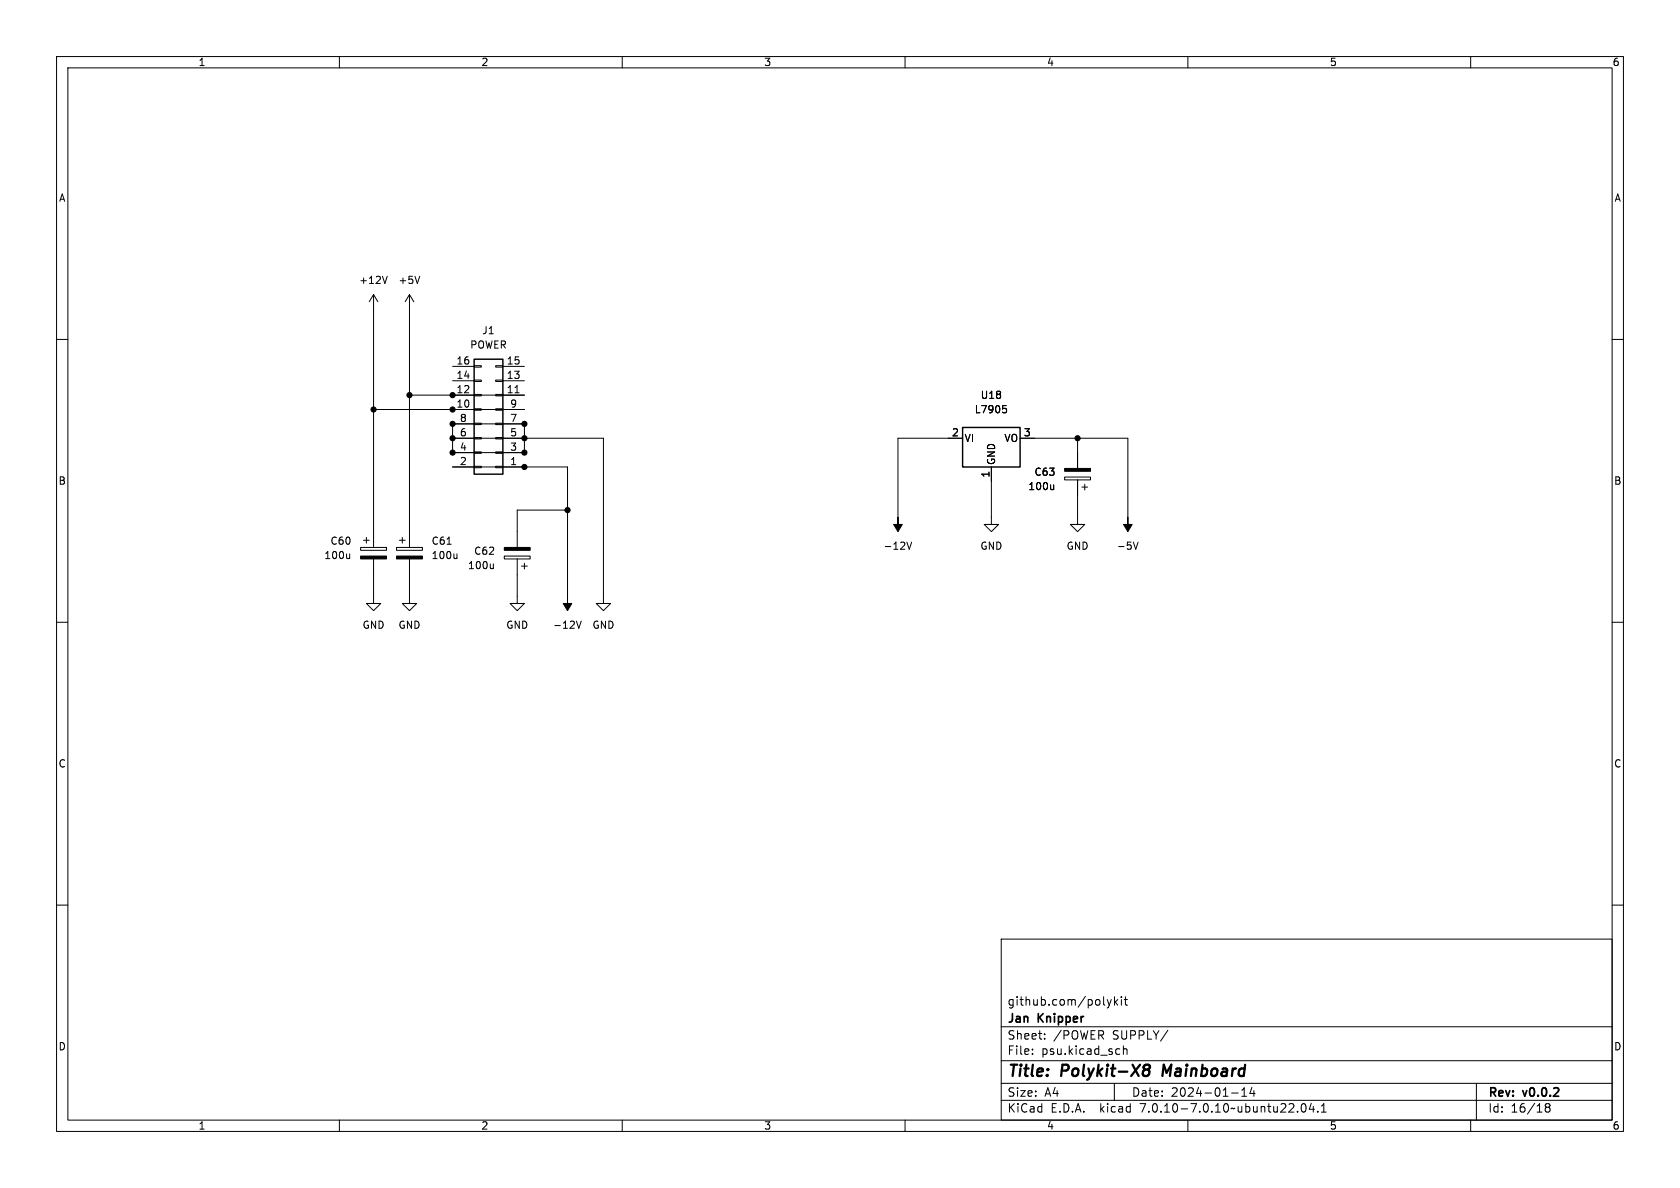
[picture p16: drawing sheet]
<svg xmlns="http://www.w3.org/2000/svg" width="297mm" height="210mm" viewBox="0 0 297 210" stroke-linecap="round" stroke-linejoin="round" font-family="sans-serif">
<defs><g id="words">
<g font-size="2.8">
<text x="178" y="190.9">Title:</text>
<text x="187.7" y="190.9">Polykit-X8</text>
<text x="206.4" y="190.9">Mainboard</text>
</g>
<g font-size="2.1">
<text x="178" y="178">github.com/polykit</text>
<text x="178" y="184">Sheet:</text>
<text x="178" y="181.2">Jan</text>
<text x="183.6" y="181.2">Knipper</text>
<text x="186.2" y="184">/POWER</text>
<text x="196.7" y="184">SUPPLY/</text>
<text x="178" y="186.7">File:</text>
<text x="184.1" y="186.7">psu.kicad_sch</text>
<text x="178" y="196.9">KiCad</text>
<text x="178" y="194.1">Size:</text>
<text x="184.7" y="194.1">A4</text>
<text x="185.7" y="196.9">E.D.A.</text>
<text x="194.6" y="196.9">kicad</text>
<text x="200" y="194.1">Date:</text>
<text x="201.8" y="196.9">7.0.10-7.0.10~ubuntu22.04.1</text>
<text x="207" y="194.1">2024-01-14</text>
<text x="263" y="194.3">Rev:</text>
<text x="263" y="196.9">Id:</text>
<text x="267.1" y="196.9">16/18</text>
<text x="269.4" y="194.3">v0.0.2</text>
</g>
<g font-size="1.8">
<text x="35" y="11.9">1</text>
<text x="85" y="11.9">2</text>
<text x="135" y="11.9">3</text>
<text x="185" y="11.9">4</text>
<text x="235" y="11.9">5</text>
<text x="285" y="11.9">6</text>
<text x="10.3" y="35.9">A</text>
<text x="285.3" y="35.9">A</text>
<text x="63.4" y="50.4">+12V</text>
<text x="70.4" y="50.4">+5V</text>
<text x="85.2" y="59.3">J1</text>
<text x="80.6" y="64.5">16</text>
<text x="83" y="61.8">POWER</text>
<text x="89.5" y="64.5">15</text>
<text x="80.6" y="69.6">12</text>
<text x="80.6" y="67.1">14</text>
<text x="89.5" y="69.6">11</text>
<text x="89.5" y="67.1">13</text>
<text x="173.3" y="70.7">U18</text>
<text x="80.6" y="72.1">10</text>
<text x="81.2" y="77.2">6</text>
<text x="81.2" y="74.7">8</text>
<text x="90.1" y="77.2">5</text>
<text x="90.1" y="74.7">7</text>
<text x="90.1" y="72.1">9</text>
<text x="168.2" y="77.2">2</text>
<text x="172.2" y="73.3">L7905</text>
<text x="180.9" y="77.2">3</text>
<text x="81.2" y="82.3">2</text>
<text x="81.2" y="79.8">4</text>
<text x="90.1" y="82.3">1</text>
<text x="90.1" y="79.8">3</text>
<text x="170.4" y="78.3">VI</text>
<text x="176.1" y="82.3" transform="rotate(-90 176.1 82.3)">GND</text>
<text x="177.5" y="78.3">VO</text>
<text x="10.3" y="85.9">B</text>
<text x="175" y="84.5" transform="rotate(-90 175 84.5)">1</text>
<text x="181.7" y="86.8">100u</text>
<text x="182.8" y="84.3">C63</text>
<text x="285.3" y="85.9">B</text>
<text x="57.2" y="99">100u</text>
<text x="58.3" y="96.5">C60</text>
<text x="76.2" y="99">100u</text>
<text x="76.2" y="96.5">C61</text>
<text x="82.6" y="100.8">100u</text>
<text x="83.7" y="98.3">C62</text>
<text x="156.1" y="97.4">-12V</text>
<text x="173.2" y="97.4">GND</text>
<text x="188.5" y="97.4">GND</text>
<text x="197.4" y="97.4">-5V</text>
<text x="64" y="111.4">GND</text>
<text x="70.4" y="111.4">GND</text>
<text x="89.4" y="111.4">GND</text>
<text x="97.7" y="111.4">-12V</text>
<text x="104.6" y="111.4">GND</text>
<text x="10.3" y="135.9">C</text>
<text x="285.3" y="135.9">C</text>
<text x="10.3" y="185.9">D</text>
<text x="285.3" y="185.9">D</text>
<text x="35" y="199.9">1</text>
<text x="85" y="199.9">2</text>
<text x="135" y="199.9">3</text>
<text x="185" y="199.9">4</text>
<text x="235" y="199.9">5</text>
<text x="285" y="199.9">6</text>
</g>
</g></defs>
<g fill="none" stroke="#000" stroke-width=".18">
<path d="M10 10h277v190h-277zM12 12h273v186h-273zM60 10v2M110 10v2M160 10v2M210 10v2M260 10v2M10 60h2M66 52.1v44.7M66 52.1l-.7 1.2M66 52.1l.8 1.2M68.5 48.8l-.5 1.3"/>
<path d="M72.4 52.1v44.7M72.4 52.1l-.8 1.2M72.4 52.1l.8 1.2M74.2 48.8l-.4 1.3M285 60h2M66 72.4h26.7M72.4 69.9h20.3M80 77.5h26.7v29.2h1.2l-1.2 1.3-1.3-1.3h1.3M80 74.9h12.7v5.1h-12.7zM80 67.3h3.8M80 64.8h3.8M83.8 64.6h1.3v.3h-1.3z"/>
<path d="M83.8 67.2h1.3v.2h-1.3zM83.8 69.7h1.3v.3h-1.3zM83.8 72.3h1.3v.2h-1.3zM83.8 74.8h1.3v.3h-1.3zM83.8 77.3h1.3v.3h-1.3zM83.8 79.9h1.3v.2h-1.3zM87.6 64.6h1.3v.3h-1.3zM87.6 67.2h1.3v.2h-1.3zM87.6 69.7h1.3v.3h-1.3zM87.6 72.3h1.3v.2h-1.3zM87.6 74.8h1.3v.3h-1.3zM87.6 77.3h1.3v.3h-1.3z"/>
<path d="M87.6 79.9h1.3v.2h-1.3zM88.9 67.3h3.8M88.9 64.8h3.8M91 69.4h.8M170.2 77.5h-11.5v13.9M177.3 71.7h.6M177.4 72.2h.3l.3 .2-.2 .5-.4 .1M180.3 77.5h19.1v13.9M190.5 77.5v5.3M61.8 97.9v.9M61.8 98.6l-.2 .2M63.8 96.8h4.5v.5h-4.5z"/>
<path d="M64.3 95.5h1M64.8 95v1M66 98.8v7.9h1.3l-1.3 1.3-1.2-1.3h1.2M70.1 96.8h4.6v.5h-4.6zM70.6 95.5h1M71.1 95v1M72.4 98.8v7.9h1.3l-1.3 1.3-1.3-1.3h1.3M79 96.2h.8M80 82.6h20.3v22.8M80.8 97.9v.9M80.8 98.6l-.2 .2M83.8 82.4h1.3v.3h-1.3z"/>
<path d="M87.2 99.7v.8M87.6 82.4h1.3v.3h-1.3zM89.2 98.3h4.5v.5h-4.5zM91.4 98.8v7.9h1.3l-1.3 1.3-1.2-1.3h1.2M92.7 99.6v1M100.3 90.2h-8.9v6.6M160.3 95.8l.4 1.3 .5-1.3M175.3 82.6v10.1h1.2l-1.2 1.3-1.3-1.3h1.3M186.3 85.7v.9M186.3 86.4l-.2 .2M188.2 84.3h4.6v.5h-4.6zM190.5 84.8v7.9h1.3l-1.3 1.3-1.3-1.3h1.3"/>
<path d="M191.3 86.1h1M191.8 85.6v1M200.4 95.8l.4 1.3 .4-1.3M10 110h2M87.2 100.4l-.2 .1M92.2 100.1h1M101.9 109.8l.4 1.3 .4-1.3M285 110h2M10 160h2M285 160h2M177 166h108v32h-108zM195.7 176.7l.4 1"/>
<path d="M196.1 177.7l-.1 .4-.3 .1M196.5 176.7l-.4 1M197 176.2v1.5M197.2 177.1l.4 .6M197.6 176.7l-.6 .6M198.2 176.2v.1M198.2 176.7v1M198.7 176.7h.6M199 176.2v1.3l.3 .2M60 198v2M110 198v2M160 198v2"/>
<path d="M177 194.5h108M177 191.5h108M177 187.5h108M177 181.5h108M182.5 186.3v.1M182.5 185.5v.1M184.7 183.6v.1M184.7 182.8v.1M197 191.5v3M197.8 185.4l.2 .1M198 186.3l-.2 .1M198.6 184.9v1.5"/>
<path d="M198.6 185.5l.2-.1 .4 .1v.9M206.5 182.1l-1.3 2M210 198v2M217.7 193.2h1.2M219.5 193.8h.9M219.5 192.7l.5-.4v1.5M221.3 192.2l-.3 1.1h.9M221.7 192.8v1M229.4 196.5v.1M230.2 195.2l.2-.1a.81 .81 0 0 1 .6 .6 .81 .81 0 0 1-.3 .8l-.2 .1a.81 .81 0 0 1-.3-1.4zM231.8 195l-.3 1.1h.9M232.2 195.6v1"/>
<path d="M233 196.5v.1M233.6 196.6h.9M233.6 195.5l.4-.4v1.5M260 198v2M261 191.5v6.5M273.5 195.7l-.3-.2 .3-.4h.2l.3 .3-.3 .3M273.5 195.7l-.3 .3v.3l.3 .3h.2l.3-.3v-.4l-.3-.2M273.5 195.7h.2"/>
</g>
<path d="M202.2 188.6a.64 .64 0 0 1 1-.2l.1 .3-.4 .4M202.2 188.9l.3 .2M202.5 189.1h.4M202.5 189.1l-.3 .2M202.9 189.1l.2 .1a.65 .65 0 0 1-.1 .8 .65 .65 0 0 1-.8 .1M205.7 188.2l-.2 2" fill="none" stroke="#000" stroke-width=".4"/>
<g fill="#000" stroke="#000" stroke-width=".18">
<path d="M63.8 98.3h4.5v.5h-4.5zM70.1 98.3h4.6v.5h-4.6zM89.2 96.8h4.5v.5h-4.5zM158.7 91.4v1.3h.8l-.8 1.3-.7-1.3h.7zM188.2 82.8h4.6v.5h-4.6zM199.4 91.4v1.3h.8l-.8 1.3-.8-1.3h.8zM100.3 105.4v1.3h.8l-.8 1.3-.7-1.3h.7z"/>
<circle cx="66" cy="72.4" r=".46"/>
<circle cx="72.4" cy="69.9" r=".46"/>
<circle cx="80" cy="74.9" r=".46"/>
<circle cx="80" cy="72.4" r=".46"/>
<circle cx="80" cy="69.9" r=".46"/>
<circle cx="80" cy="77.5" r=".46"/>
<circle cx="92.7" cy="74.9" r=".46"/>
<circle cx="92.7" cy="77.5" r=".46"/>
<circle cx="190.5" cy="77.5" r=".46"/>
<circle cx="80" cy="80" r=".46"/>
<circle cx="92.7" cy="80" r=".46"/>
<circle cx="92.7" cy="82.6" r=".46"/>
<circle cx="100.3" cy="90.2" r=".46"/>
</g>
<path d="M83.8 63.5h5.1v20.3h-5.1zM170.2 75.6h10.1v7h-10.1z" fill="none" stroke="#000" stroke-width=".25"/>
<use href="#words"/>
</svg>
